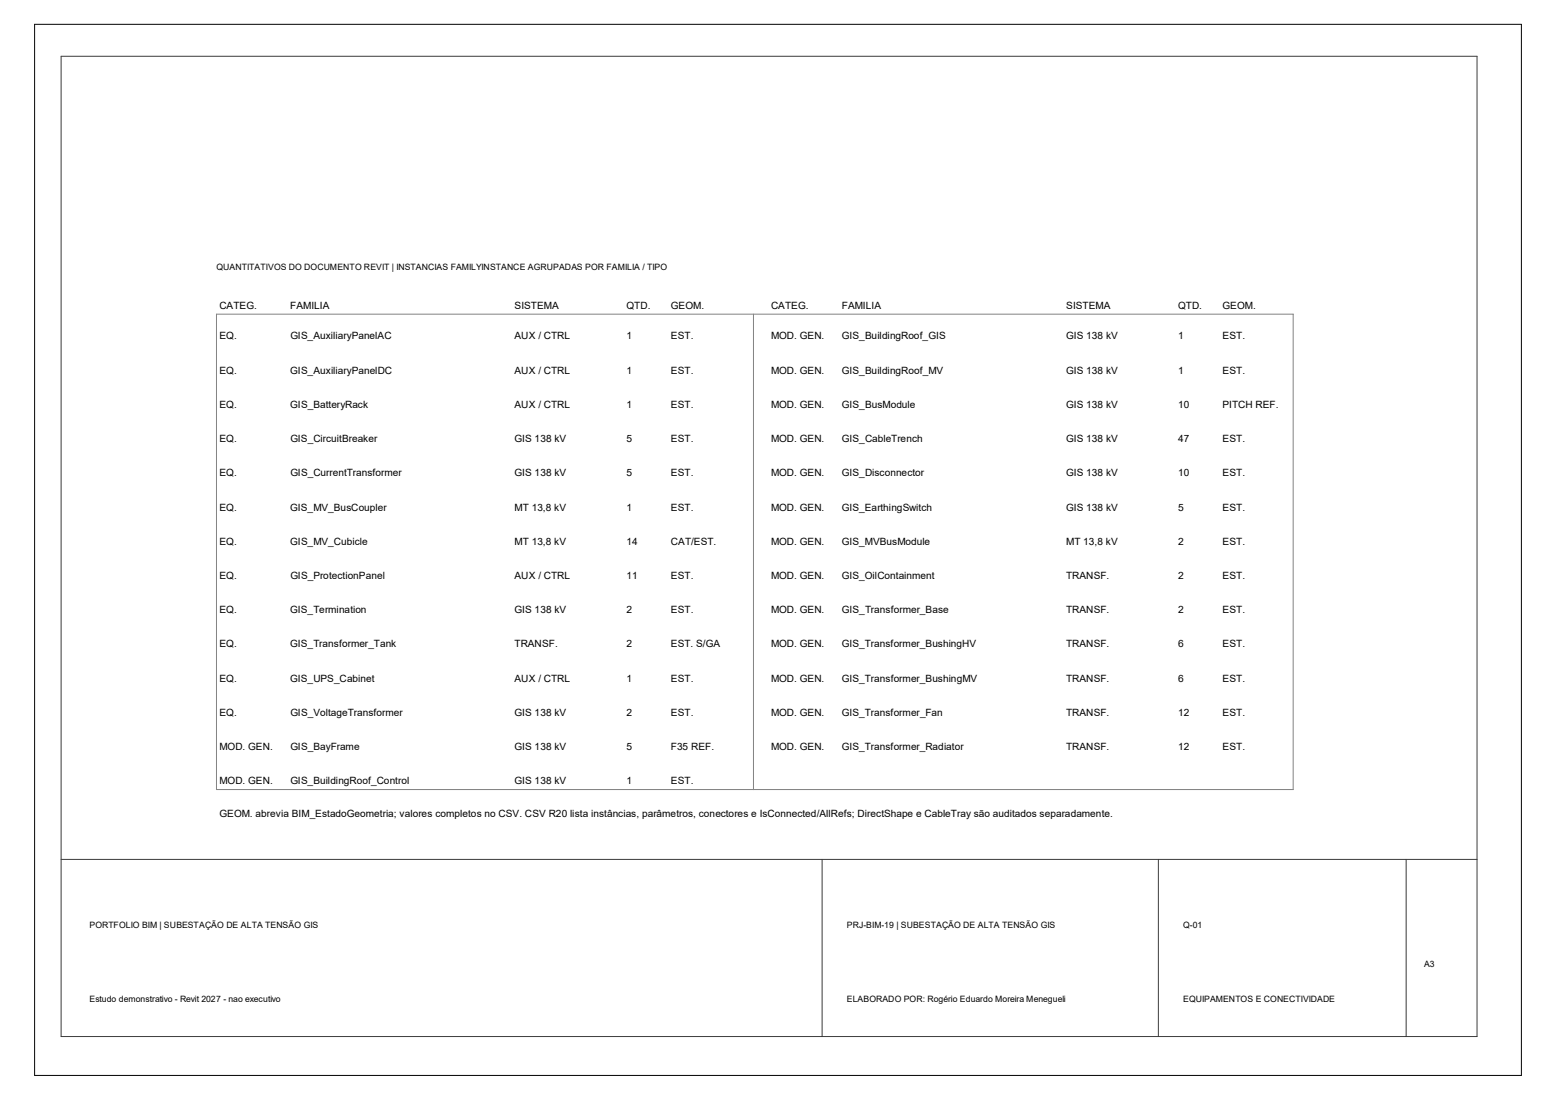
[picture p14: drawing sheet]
<svg xmlns="http://www.w3.org/2000/svg" width="420mm" height="297mm" viewBox="0 0 420 297" stroke-linecap="round" stroke-linejoin="round" font-family="sans-serif">
<defs><g id="words">
<g font-size="2.7">
<text x="59.2" y="83.6">CATEG.</text>
<text x="78.4" y="83.6">FAMILIA</text>
<text x="138.9" y="83.6">SISTEMA</text>
<text x="169.1" y="83.6">QTD.</text>
<text x="181.1" y="83.6">GEOM.</text>
<text x="208.1" y="83.6">CATEG.</text>
<text x="227.3" y="83.6">FAMILIA</text>
<text x="287.8" y="83.6">SISTEMA</text>
<text x="318" y="83.6">QTD.</text>
<text x="330" y="83.6">GEOM.</text>
<text x="59.2" y="91.6">EQ.</text>
<text x="78.4" y="91.6">GIS_AuxiliaryPanelAC</text>
<text x="138.9" y="91.6">AUX / CTRL</text>
<text x="169.1" y="91.6">1</text>
<text x="181.1" y="91.6">EST.</text>
<text x="208.1" y="91.6">MOD. GEN.</text>
<text x="227.3" y="91.6">GIS_BuildingRoof_GIS</text>
<text x="287.8" y="91.6">GIS 138 kV</text>
<text x="318" y="91.6">1</text>
<text x="330" y="91.6">EST.</text>
<text x="59.2" y="100.9">EQ.</text>
<text x="78.4" y="100.9">GIS_AuxiliaryPanelDC</text>
<text x="138.9" y="100.9">AUX / CTRL</text>
<text x="169.1" y="100.9">1</text>
<text x="181.1" y="100.9">EST.</text>
<text x="208.1" y="100.9">MOD. GEN.</text>
<text x="227.3" y="100.9">GIS_BuildingRoof_MV</text>
<text x="287.8" y="100.9">GIS 138 kV</text>
<text x="318" y="100.9">1</text>
<text x="330" y="100.9">EST.</text>
<text x="59.2" y="110.2">EQ.</text>
<text x="78.4" y="110.2">GIS_BatteryRack</text>
<text x="138.9" y="110.2">AUX / CTRL</text>
<text x="169.1" y="110.2">1</text>
<text x="181.1" y="110.2">EST.</text>
<text x="208.1" y="110.2">MOD. GEN.</text>
<text x="227.3" y="110.2">GIS_BusModule</text>
<text x="287.8" y="110.2">GIS 138 kV</text>
<text x="318" y="110.2">10</text>
<text x="330" y="110.2">PITCH REF.</text>
<text x="59.2" y="119.4">EQ.</text>
<text x="78.4" y="119.4">GIS_CircuitBreaker</text>
<text x="138.9" y="119.4">GIS 138 kV</text>
<text x="169.1" y="119.4">5</text>
<text x="181.1" y="119.4">EST.</text>
<text x="208.1" y="119.4">MOD. GEN.</text>
<text x="227.3" y="119.4">GIS_CableTrench</text>
<text x="287.8" y="119.4">GIS 138 kV</text>
<text x="318" y="119.4">47</text>
<text x="330" y="119.4">EST.</text>
<text x="59.2" y="128.6">EQ.</text>
<text x="78.4" y="128.6">GIS_CurrentTransformer</text>
<text x="138.9" y="128.6">GIS 138 kV</text>
<text x="169.1" y="128.6">5</text>
<text x="181.1" y="128.6">EST.</text>
<text x="208.1" y="128.6">MOD. GEN.</text>
<text x="227.3" y="128.6">GIS_Disconnector</text>
<text x="287.8" y="128.6">GIS 138 kV</text>
<text x="318" y="128.6">10</text>
<text x="330" y="128.6">EST.</text>
<text x="59.2" y="137.9">EQ.</text>
<text x="78.4" y="137.9">GIS_MV_BusCoupler</text>
<text x="138.9" y="137.9">MT 13,8 kV</text>
<text x="169.1" y="137.9">1</text>
<text x="181.1" y="137.9">EST.</text>
<text x="208.1" y="137.9">MOD. GEN.</text>
<text x="227.3" y="137.9">GIS_EarthingSwitch</text>
<text x="287.8" y="137.9">GIS 138 kV</text>
<text x="318" y="137.9">5</text>
<text x="330" y="137.9">EST.</text>
<text x="59.2" y="147.1">EQ.</text>
<text x="78.4" y="147.1">GIS_MV_Cubicle</text>
<text x="138.9" y="147.1">MT 13,8 kV</text>
<text x="169.1" y="147.1">14</text>
<text x="181.1" y="147.1">CAT/EST.</text>
<text x="208.1" y="147.1">MOD. GEN.</text>
<text x="227.3" y="147.1">GIS_MVBusModule</text>
<text x="287.8" y="147.1">MT 13,8 kV</text>
<text x="318" y="147.1">2</text>
<text x="330" y="147.1">EST.</text>
<text x="59.2" y="156.3">EQ.</text>
<text x="78.4" y="156.3">GIS_ProtectionPanel</text>
<text x="138.9" y="156.3">AUX / CTRL</text>
<text x="169.1" y="156.3">11</text>
<text x="181.1" y="156.3">EST.</text>
<text x="208.1" y="156.3">MOD. GEN.</text>
<text x="227.3" y="156.3">GIS_OilContainment</text>
<text x="287.8" y="156.3">TRANSF.</text>
<text x="318" y="156.3">2</text>
<text x="330" y="156.3">EST.</text>
<text x="59.2" y="165.6">EQ.</text>
<text x="78.4" y="165.6">GIS_Termination</text>
<text x="138.9" y="165.6">GIS 138 kV</text>
<text x="169.1" y="165.6">2</text>
<text x="181.1" y="165.6">EST.</text>
<text x="208.1" y="165.6">MOD. GEN.</text>
<text x="227.3" y="165.6">GIS_Transformer_Base</text>
<text x="287.8" y="165.6">TRANSF.</text>
<text x="318" y="165.6">2</text>
<text x="330" y="165.6">EST.</text>
<text x="59.2" y="174.8">EQ.</text>
<text x="78.4" y="174.8">GIS_Transformer_Tank</text>
<text x="138.9" y="174.8">TRANSF.</text>
<text x="169.1" y="174.8">2</text>
<text x="181.1" y="174.8">EST. S/GA</text>
<text x="208.1" y="174.8">MOD. GEN.</text>
<text x="227.3" y="174.8">GIS_Transformer_BushingHV</text>
<text x="287.8" y="174.8">TRANSF.</text>
<text x="318" y="174.8">6</text>
<text x="330" y="174.8">EST.</text>
<text x="59.2" y="184">EQ.</text>
<text x="78.4" y="184">GIS_UPS_Cabinet</text>
<text x="138.9" y="184">AUX / CTRL</text>
<text x="169.1" y="184">1</text>
<text x="181.1" y="184">EST.</text>
<text x="208.1" y="184">MOD. GEN.</text>
<text x="227.3" y="184">GIS_Transformer_BushingMV</text>
<text x="287.8" y="184">TRANSF.</text>
<text x="318" y="184">6</text>
<text x="330" y="184">EST.</text>
<text x="59.2" y="193.3">EQ.</text>
<text x="78.4" y="193.3">GIS_VoltageTransformer</text>
<text x="138.9" y="193.3">GIS 138 kV</text>
<text x="169.1" y="193.3">2</text>
<text x="181.1" y="193.3">EST.</text>
<text x="208.1" y="193.3">MOD. GEN.</text>
<text x="227.3" y="193.3">GIS_Transformer_Fan</text>
<text x="287.8" y="193.3">TRANSF.</text>
<text x="318" y="193.3">12</text>
<text x="330" y="193.3">EST.</text>
<text x="59.2" y="202.5">MOD. GEN.</text>
<text x="78.4" y="202.5">GIS_BayFrame</text>
<text x="138.9" y="202.5">GIS 138 kV</text>
<text x="169.1" y="202.5">5</text>
<text x="181.1" y="202.5">F35 REF.</text>
<text x="208.1" y="202.5">MOD. GEN.</text>
<text x="227.3" y="202.5">GIS_Transformer_Radiator</text>
<text x="287.8" y="202.5">TRANSF.</text>
<text x="318" y="202.5">12</text>
<text x="330" y="202.5">EST.</text>
<text x="59.2" y="211.8">MOD. GEN.</text>
<text x="78.4" y="211.8">GIS_BuildingRoof_Control</text>
<text x="138.9" y="211.8">GIS 138 kV</text>
<text x="169.1" y="211.8">1</text>
<text x="181.1" y="211.8">EST.</text>
<text x="59.2" y="220.7">GEOM. abrevia BIM_EstadoGeometria; valores completos no CSV. CSV R20 lista instâncias, parâmetros, conectores e IsConnected/A</text>
<text x="223" y="220.7">llRefs; DirectShape e CableTray são auditados separadamente.</text>
</g>
<g font-size="2.4">
<text x="58.4" y="72.9">QUANTITATIVOS DO DOCUMENTO REVIT | INSTANCIAS FAMILYINSTANCE AGRUPADAS POR FAMILIA / TIPO</text>
<text x="24.1" y="250.4">PORTFOLIO BIM | SUBESTAÇÃO DE ALTA TENSÃO GIS</text>
<text x="228.6" y="250.4">PRJ</text>
<text x="233.1" y="250.4">-</text>
<text x="233.8" y="250.4">BIM</text>
<text x="238" y="250.4">-</text>
<text x="238.7" y="250.4">19 | SUBESTAÇÃO DE ALTA TENSÃO GIS</text>
<text x="319.4" y="250.4">Q-01</text>
<text x="384.4" y="261">A3</text>
<text x="24.1" y="270.5">Estudo demonstrativo</text>
<text x="47.2" y="270.5">-</text>
<text x="48.6" y="270.5">Revit 2027</text>
<text x="60.3" y="270.5">-</text>
<text x="61.6" y="270.5">nao executivo</text>
<text x="228.6" y="270.5">ELABORADO POR: Rogério Eduardo Moreira Menegueli</text>
<text x="319.4" y="270.5">EQUIPAMENTOS E CONECTIVIDADE</text>
</g>
</g></defs>
<path d="M58.4 84.8h290.7v128.4h-290.7zM203.4 84.8v128.4" fill="none" stroke="#78848b" stroke-width=".27"/>
<path d="M16.5 15.2h382.2v264.7h-382.2zM16.5 232h382.2M221.9 232v47.9M312.7 232v47.9M379.6 232v47.9" fill="none" stroke="#353b42" stroke-width=".27"/>
<g fill="#fff">
<path d="M58.4 70.8h121.7v2.7h-121.7z"/>
<path d="M59.2 81.1h10.1v3.1h-10.1z"/>
<path d="M78.4 81.1h10.5v3.1h-10.5z"/>
<path d="M138.9 81.1h12v3.1h-12z"/>
<path d="M169.1 81.1h6.5v3.1h-6.5z"/>
<path d="M181.1 81.1h9v3.1h-9z"/>
<path d="M59.2 89.2h4.7v3.1h-4.7z"/>
<path d="M78.4 89.2h27.3v3.1h-27.3z"/>
<path d="M138.9 89.2h15v3.1h-15z"/>
<path d="M169.1 89.2h1.6v3.1h-1.6z"/>
<path d="M181.1 89.2h6.1v3.1h-6.1z"/>
<path d="M59.2 98.5h4.7v3.1h-4.7z"/>
<path d="M78.4 98.5h27.5v3.1h-27.5z"/>
<path d="M138.9 98.5h15v3.1h-15z"/>
<path d="M169.1 98.5h1.6v3.1h-1.6z"/>
<path d="M181.1 98.5h6.1v3.1h-6.1z"/>
<path d="M59.2 107.8h4.7v3h-4.7z"/>
<path d="M78.4 107.8h21v3h-21z"/>
<path d="M138.9 107.8h15v3h-15z"/>
<path d="M169.1 107.8h1.6v3h-1.6z"/>
<path d="M181.1 107.8h6.1v3h-6.1z"/>
<path d="M59.2 117h4.7v3.1h-4.7z"/>
<path d="M78.4 117h23.5v3.1h-23.5z"/>
<path d="M138.9 117h14v3.1h-14z"/>
<path d="M169.1 117h1.6v3.1h-1.6z"/>
<path d="M181.1 117h6.1v3.1h-6.1z"/>
<path d="M59.2 126.2h4.7v3.1h-4.7z"/>
<path d="M78.4 126.2h30.1v3.1h-30.1z"/>
<path d="M138.9 126.2h14v3.1h-14z"/>
<path d="M169.1 126.2h1.6v3.1h-1.6z"/>
<path d="M181.1 126.2h6.1v3.1h-6.1z"/>
<path d="M59.2 135.5h4.7v3h-4.7z"/>
<path d="M78.4 135.5h26.1v3h-26.1z"/>
<path d="M138.9 135.5h13.9v3h-13.9z"/>
<path d="M169.1 135.5h1.6v3h-1.6z"/>
<path d="M181.1 135.5h6.1v3h-6.1z"/>
<path d="M59.2 144.7h4.7v3.1h-4.7z"/>
<path d="M78.4 144.7h20.9v3.1h-20.9z"/>
<path d="M138.9 144.7h13.9v3.1h-13.9z"/>
<path d="M169.1 144.7h3v3.1h-3z"/>
<path d="M181.1 144.7h12.2v3.1h-12.2z"/>
<path d="M59.2 153.9h4.7v3.1h-4.7z"/>
<path d="M78.4 153.9h25.5v3.1h-25.5z"/>
<path d="M138.9 153.9h15v3.1h-15z"/>
<path d="M169.1 153.9h3v3.1h-3z"/>
<path d="M181.1 153.9h6.1v3.1h-6.1z"/>
<path d="M59.2 163.1h4.7v3.1h-4.7z"/>
<path d="M78.4 163.1h20.6v3.1h-20.6z"/>
<path d="M138.9 163.1h14v3.1h-14z"/>
<path d="M169.1 163.1h1.6v3.1h-1.6z"/>
<path d="M181.1 163.1h6.1v3.1h-6.1z"/>
<path d="M59.2 172.4h4.7v3.1h-4.7z"/>
<path d="M78.4 172.4h28.6v3.1h-28.6z"/>
<path d="M138.9 172.4h11.6v3.1h-11.6z"/>
<path d="M169.1 172.4h1.6v3.1h-1.6z"/>
<path d="M181.1 172.4h13.3v3.1h-13.3z"/>
<path d="M59.2 181.6h4.7v3.1h-4.7z"/>
<path d="M78.4 181.6h22.7v3.1h-22.7z"/>
<path d="M138.9 181.6h15v3.1h-15z"/>
<path d="M169.1 181.6h1.6v3.1h-1.6z"/>
<path d="M181.1 181.6h6.1v3.1h-6.1z"/>
<path d="M59.2 190.9h4.7v3.1h-4.7z"/>
<path d="M78.4 190.9h30.4v3.1h-30.4z"/>
<path d="M138.9 190.9h14v3.1h-14z"/>
<path d="M169.1 190.9h1.6v3.1h-1.6z"/>
<path d="M181.1 190.9h6.1v3.1h-6.1z"/>
<path d="M59.2 200.1h14.4v3.1h-14.4z"/>
<path d="M78.4 200.1h18.7v3.1h-18.7z"/>
<path d="M138.9 200.1h14v3.1h-14z"/>
<path d="M169.1 200.1h1.6v3.1h-1.6z"/>
<path d="M181.1 200.1h11.6v3.1h-11.6z"/>
<path d="M59.2 209.4h14.4v3h-14.4z"/>
<path d="M78.4 209.4h32.1v3h-32.1z"/>
<path d="M138.9 209.4h14v3h-14z"/>
<path d="M169.1 209.4h1.6v3h-1.6z"/>
<path d="M181.1 209.4h6.1v3h-6.1z"/>
<path d="M208.1 81.1h10.1v3.1h-10.1z"/>
<path d="M227.3 81.1h10.5v3.1h-10.5z"/>
<path d="M287.8 81.1h12v3.1h-12z"/>
<path d="M318 81.1h6.4v3.1h-6.4z"/>
<path d="M330 81.1h9v3.1h-9z"/>
<path d="M208.1 89.2h14.4v3.1h-14.4z"/>
<path d="M227.3 89.2h28v3.1h-28z"/>
<path d="M287.8 89.2h14v3.1h-14z"/>
<path d="M318 89.2h1.6v3.1h-1.6z"/>
<path d="M330 89.2h6.1v3.1h-6.1z"/>
<path d="M208.1 98.5h14.4v3.1h-14.4z"/>
<path d="M227.3 98.5h27.3v3.1h-27.3z"/>
<path d="M287.8 98.5h14v3.1h-14z"/>
<path d="M318 98.5h1.6v3.1h-1.6z"/>
<path d="M330 98.5h6.1v3.1h-6.1z"/>
<path d="M208.1 107.8h14.4v3h-14.4z"/>
<path d="M227.3 107.8h19.8v3h-19.8z"/>
<path d="M287.8 107.8h14v3h-14z"/>
<path d="M318 107.8h3v3h-3z"/>
<path d="M330 107.8h15.1v3h-15.1z"/>
<path d="M208.1 117h14.4v3.1h-14.4z"/>
<path d="M227.3 117h21.8v3.1h-21.8z"/>
<path d="M287.8 117h14v3.1h-14z"/>
<path d="M318 117h3v3.1h-3z"/>
<path d="M330 117h6.1v3.1h-6.1z"/>
<path d="M208.1 126.2h14.4v3.1h-14.4z"/>
<path d="M227.3 126.2h22.2v3.1h-22.2z"/>
<path d="M287.8 126.2h14v3.1h-14z"/>
<path d="M318 126.2h3v3.1h-3z"/>
<path d="M330 126.2h6.1v3.1h-6.1z"/>
<path d="M208.1 135.5h14.4v3h-14.4z"/>
<path d="M227.3 135.5h24.3v3h-24.3z"/>
<path d="M287.8 135.5h14v3h-14z"/>
<path d="M318 135.5h1.6v3h-1.6z"/>
<path d="M330 135.5h6.1v3h-6.1z"/>
<path d="M208.1 144.7h14.4v3.1h-14.4z"/>
<path d="M227.3 144.7h23.8v3.1h-23.8z"/>
<path d="M287.8 144.7h13.9v3.1h-13.9z"/>
<path d="M318 144.7h1.6v3.1h-1.6z"/>
<path d="M330 144.7h6.1v3.1h-6.1z"/>
<path d="M208.1 153.9h14.4v3.1h-14.4z"/>
<path d="M227.3 153.9h25v3.1h-25z"/>
<path d="M287.8 153.9h11.6v3.1h-11.6z"/>
<path d="M318 153.9h1.6v3.1h-1.6z"/>
<path d="M330 153.9h6.1v3.1h-6.1z"/>
<path d="M208.1 163.1h14.4v3.1h-14.4z"/>
<path d="M227.3 163.1h28.8v3.1h-28.8z"/>
<path d="M287.8 163.1h11.6v3.1h-11.6z"/>
<path d="M318 163.1h1.6v3.1h-1.6z"/>
<path d="M330 163.1h6.1v3.1h-6.1z"/>
<path d="M208.1 172.4h14.4v3.1h-14.4z"/>
<path d="M227.3 172.4h36.2v3.1h-36.2z"/>
<path d="M287.8 172.4h11.6v3.1h-11.6z"/>
<path d="M318 172.4h1.6v3.1h-1.6z"/>
<path d="M330 172.4h6.1v3.1h-6.1z"/>
<path d="M208.1 181.6h14.4v3.1h-14.4z"/>
<path d="M227.3 181.6h36.5v3.1h-36.5z"/>
<path d="M287.8 181.6h11.6v3.1h-11.6z"/>
<path d="M318 181.6h1.6v3.1h-1.6z"/>
<path d="M330 181.6h6.1v3.1h-6.1z"/>
<path d="M208.1 190.9h14.4v3.1h-14.4z"/>
<path d="M227.3 190.9h27.2v3.1h-27.2z"/>
<path d="M287.8 190.9h11.6v3.1h-11.6z"/>
<path d="M318 190.9h3v3.1h-3z"/>
<path d="M330 190.9h6.1v3.1h-6.1z"/>
<path d="M208.1 200.1h14.4v3.1h-14.4z"/>
<path d="M227.3 200.1h32.9v3.1h-32.9z"/>
<path d="M287.8 200.1h11.6v3.1h-11.6z"/>
<path d="M318 200.1h3v3.1h-3z"/>
<path d="M330 200.1h6.1v3.1h-6.1z"/>
<path d="M59.2 218.3h163.8v3h-163.8z"/>
<path d="M223 218.3h77.4v3h-77.4z"/>
</g>
<path d="M9.3 6.6h401.4v283.8h-401.4z" fill="none" stroke="#000" stroke-width=".27"/>
<g fill="#fff">
<path d="M24.1 248.3h61.8v2.7h-61.8z"/>
<path d="M24.1 268.4h23.1v2.6h-23.1z"/>
<path d="M47.2 268.4h.7v2.6h-.7z"/>
<path d="M48.6 268.4h11.7v2.6h-11.7z"/>
<path d="M60.3 268.4h.7v2.6h-.7z"/>
<path d="M61.6 268.4h14.2v2.6h-14.2z"/>
<path d="M228.6 248.3h4.5v2.7h-4.5z"/>
<path d="M233.1 248.3h.7v2.7h-.7z"/>
<path d="M233.8 248.3h4.2v2.7h-4.2z"/>
<path d="M238 248.3h.7v2.7h-.7z"/>
<path d="M238.7 248.3h46.1v2.7h-46.1z"/>
<path d="M228.6 268.4h59.1v2.6h-59.1z"/>
<path d="M319.4 248.3h1.8v2.7h-1.8z"/>
<path d="M321.2 248.3h.8v2.7h-.8z"/>
<path d="M322 248.3h2.6v2.7h-2.6z"/>
<path d="M319.4 268.4h41v2.6h-41z"/>
<path d="M384.4 258.9h2.8v2.6h-2.8z"/>
</g>
<use href="#words"/>
</svg>
